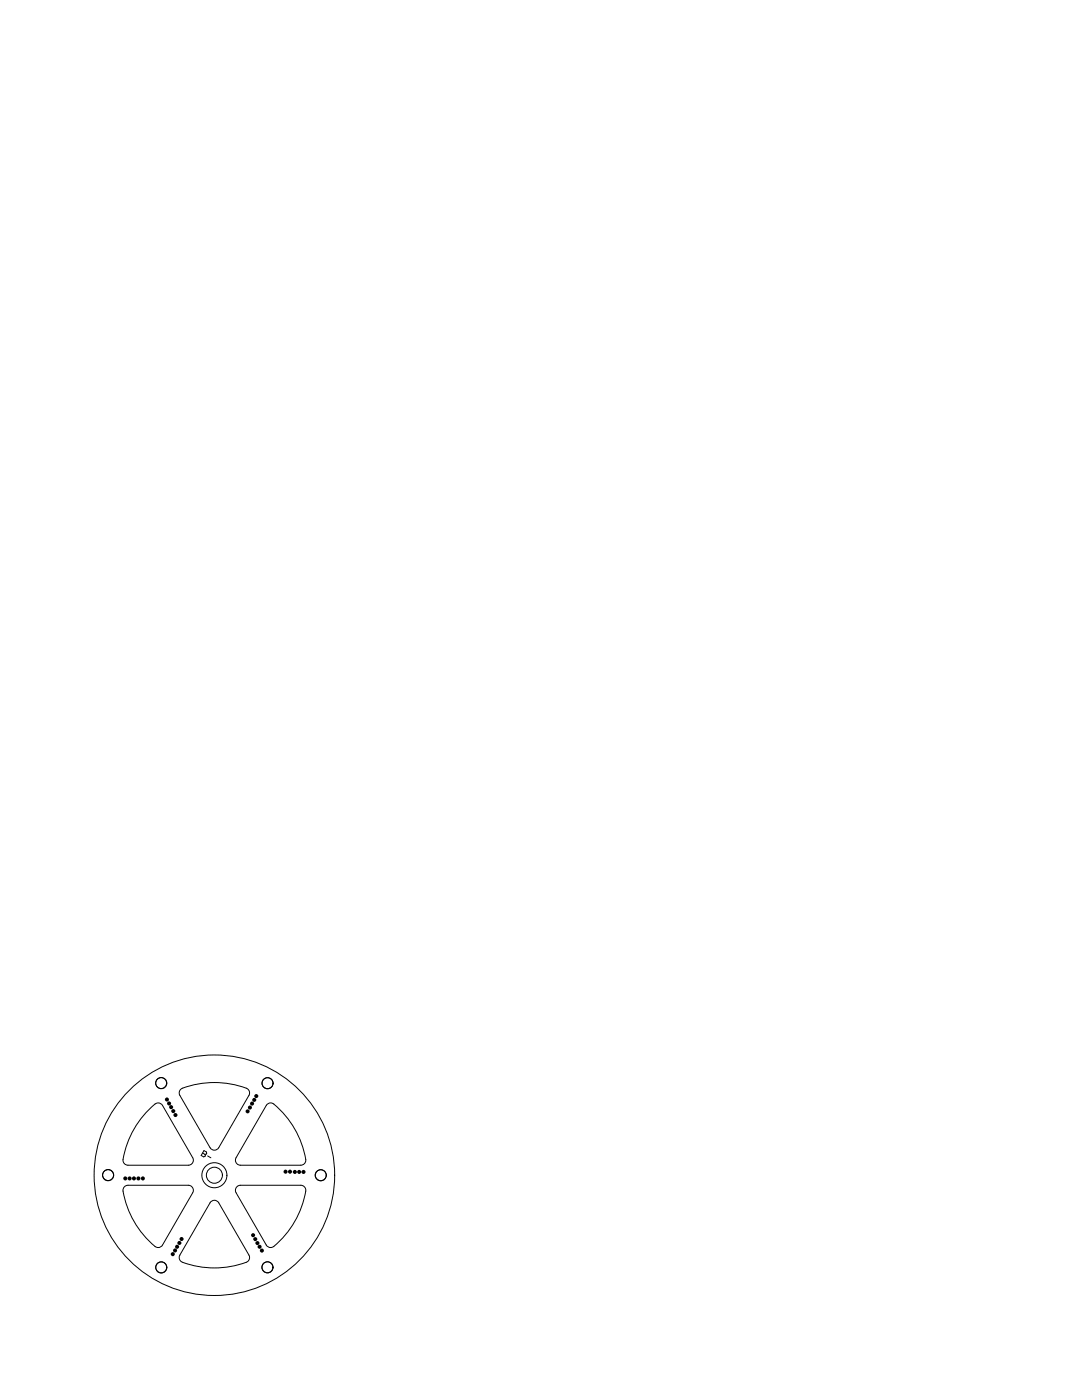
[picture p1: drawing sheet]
<svg xmlns="http://www.w3.org/2000/svg" width="216mm" height="279mm" viewBox="0 0 216 279" stroke-linecap="round" stroke-linejoin="round" font-family="sans-serif">
<g fill="none" stroke="#000" stroke-width=".2">
<path d="M36.1 217.3a17.9 17.9 0 0 1 13.3 0l.4 .5-.1 .8-6.1 10.4a1 1 0 0 1-1.7 0l-6-10.4-.1-.8zM24.8 236.8l.7-.3h12.1a1 1 0 0 1 .8 1.5l-6 10.5-.3 .3-.8 .1a17.6 17.6 0 0 1-6.8-11.4zM30 221.1l1.3-1h.5l.5 .3 6.2 10.8a1 1 0 0 1-.9 1.3h-12.1a1 1 0 0 1-.9-1.1 18.5 18.5 0 0 1 5.4-10.3zM40.4 230.1l.5 .3M40.7 229.6l.5 .3 .1 .3-.4 .2v.4l-.3 .1-.5-.3zM41.4 230.7l.7 .4M42.1 239.8l.7-.3 .5 .2 .3 .3 6.1 10.5 .1 .5a1 1 0 0 1-.7 .9 18.2 18.2 0 0 1-13-.1l-.3-.5 .1-.8zM47.3 236.8l.7-.3h12a1 1 0 0 1 1 1.2 17.7 17.7 0 0 1-6.8 11.2l-.7-.1-.4-.3-6.1-10.6a1 1 0 0 1 .3-1.1zM53.3 220.4l.4-.3h.5a17.6 17.6 0 0 1 6.8 11.4 1 1 0 0 1-1 1h-12a1 1 0 0 1-.9-1.5z"/>
<circle cx="32.2" cy="216.1" r="1.1"/>
<circle cx="53.4" cy="216.2" r="1.1"/>
<circle cx="21.6" cy="234.5" r="1.1"/>
<circle cx="42.8" cy="234.5" r="24"/>
<circle cx="42.8" cy="234.5" r="2.5"/>
<circle cx="42.8" cy="234.5" r="1.6"/>
<circle cx="64" cy="234.5" r="1.1"/>
<circle cx="32.2" cy="252.9" r="1.1"/>
<circle cx="32.2" cy="253" r="1.1"/>
<circle cx="53.4" cy="252.9" r="1.1"/>
</g>
<g fill="#000">
<circle cx="33.3" cy="219.4" r=".41"/>
<circle cx="50.7" cy="219.5" r=".41"/>
<circle cx="51.1" cy="218.7" r=".41"/>
<circle cx="25" cy="235.2" r=".41"/>
<circle cx="25.9" cy="235.2" r=".41"/>
<circle cx="26.7" cy="235.2" r=".41"/>
<circle cx="27.6" cy="235.2" r=".41"/>
<circle cx="28.5" cy="235.2" r=".41"/>
<circle cx="33.7" cy="220.2" r=".41"/>
<circle cx="34.1" cy="221" r=".41"/>
<circle cx="34.6" cy="221.7" r=".41"/>
<circle cx="35" cy="222.5" r=".41"/>
<circle cx="49.4" cy="221.8" r=".41"/>
<circle cx="49.9" cy="221" r=".41"/>
<circle cx="50.3" cy="220.2" r=".41"/>
<circle cx="57" cy="233.8" r=".41"/>
<circle cx="57.9" cy="233.8" r=".41"/>
<circle cx="58.8" cy="233.9" r=".41"/>
<circle cx="59.7" cy="233.9" r=".41"/>
<circle cx="60.6" cy="233.9" r=".41"/>
<circle cx="34.5" cy="250.3" r=".41"/>
<circle cx="34.9" cy="249.6" r=".41"/>
<circle cx="35.3" cy="248.8" r=".41"/>
<circle cx="35.8" cy="248.1" r=".41"/>
<circle cx="36.2" cy="247.3" r=".41"/>
<circle cx="50.5" cy="246.5" r=".41"/>
<circle cx="50.9" cy="247.3" r=".41"/>
<circle cx="51.4" cy="248.1" r=".41"/>
<circle cx="51.8" cy="248.8" r=".41"/>
<circle cx="52.3" cy="249.6" r=".41"/>
</g>
</svg>
